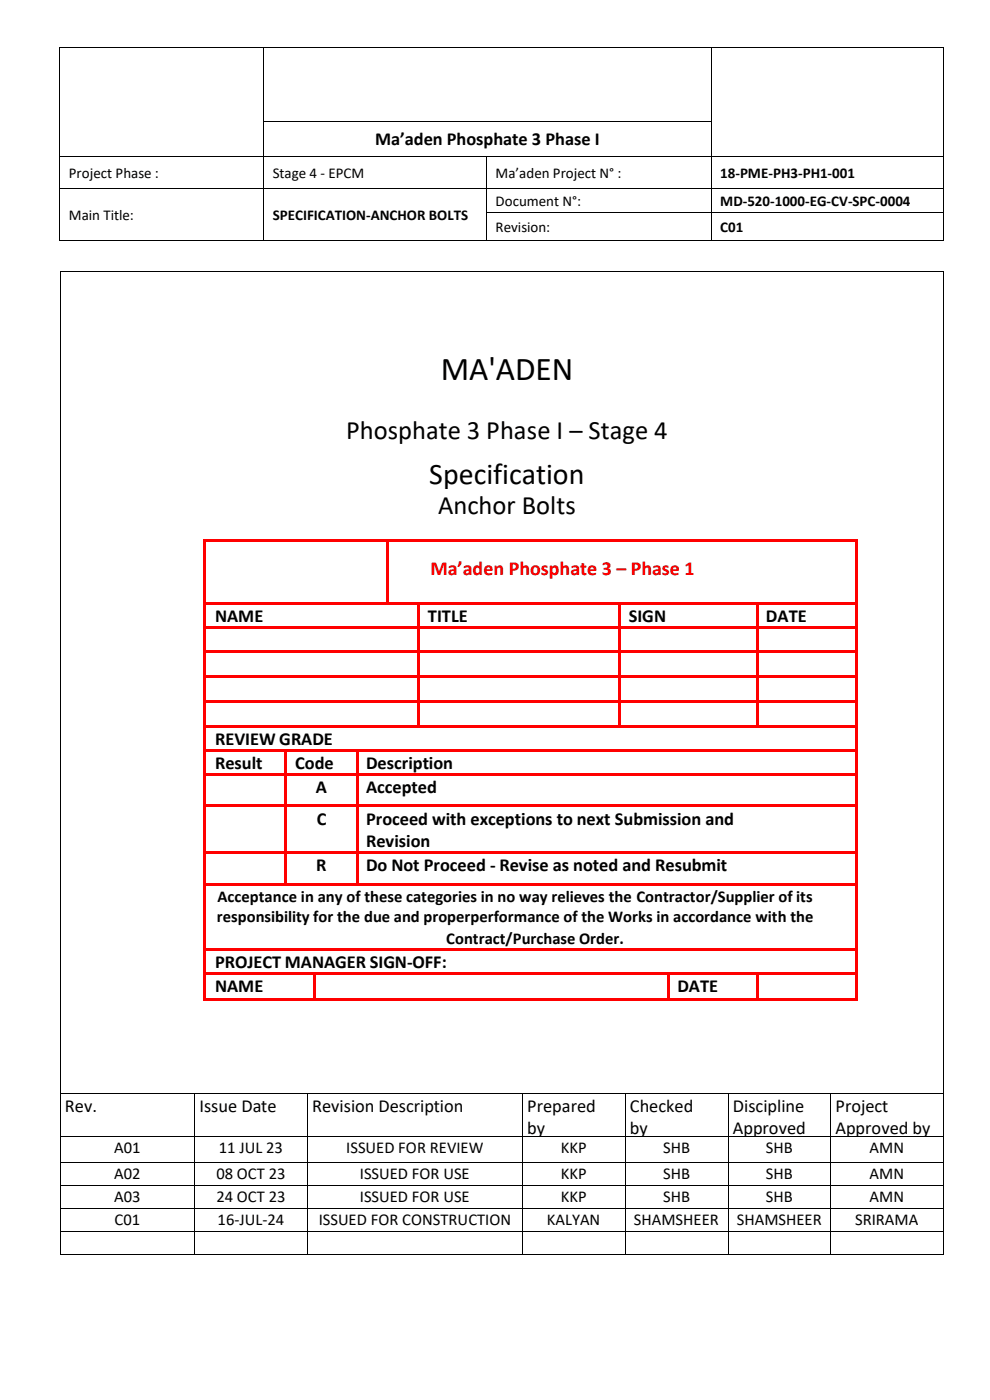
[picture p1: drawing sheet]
<svg xmlns="http://www.w3.org/2000/svg" width="210mm" height="297mm" viewBox="0 0 210 297" stroke-linecap="round" stroke-linejoin="round" font-family="sans-serif">
<defs><g id="words">
<text font-size="7.1" x="93.4" y="80.5">MA'ADEN</text>
<text font-size="6.3" x="91" y="102.8">Specification</text>
<g font-size="5.6">
<text x="73.4" y="93.1">Phosphate 3 Phase I – Stage 4</text>
<text x="92.9" y="109.1">Anchor Bolts</text>
</g>
<text font-size="4.2" fill="#f00" x="91.3" y="122">Ma’aden Phosphate 3 – Phase 1</text>
<g font-size="3.9">
<text x="79.6" y="30.9">Ma’aden Phosphate 3 Phase I</text>
<text x="45.6" y="131.9">NAME</text>
<text x="90.7" y="131.9">TITLE</text>
<text x="133.3" y="131.9">SIGN</text>
<text x="162.4" y="131.9">DATE</text>
<text x="45.6" y="158">REVIEW GRADE</text>
<text x="45.6" y="163.1">Result</text>
<text x="62.6" y="163.1">Code</text>
<text x="77.6" y="163.1">Description</text>
<text x="67" y="168.2">A</text>
<text x="77.6" y="168.2">Accepted</text>
<text x="67.2" y="175.1">C</text>
<text x="77.6" y="175.1">Proceed with exceptions to next Submission and</text>
<text x="77.6" y="179.7">Revision</text>
<text x="67.1" y="184.9">R</text>
<text x="77.6" y="184.9">Do Not Proceed - Revise as noted and Resubmit</text>
<text x="45.6" y="205.3">PROJECT MANAGER SIGN-OFF:</text>
<text x="45.6" y="210.4">NAME</text>
<text x="143.6" y="210.4">DATE</text>
<text x="13.8" y="236">Rev.</text>
<text x="42.3" y="236">Issue Date</text>
<text x="66.2" y="236">Revision Description</text>
<text x="111.8" y="235.9">Prepared</text>
<text x="133.6" y="235.9">Checked</text>
<text x="155.4" y="235.9">Discipline</text>
<text x="177.2" y="235.9">Project</text>
<text x="111.8" y="240.6">by</text>
<text x="133.6" y="240.6">by</text>
<text x="155.4" y="240.6">Approved</text>
<text x="177.2" y="240.6">Approved by</text>
</g>
<g font-size="3.5">
<text x="46.2" y="191.3">Acceptance in any of these categories in no way relieves the Contractor/Supplier of its</text>
<text x="46" y="195.6">responsibility for the due and properperformance of the Works in accordance with the</text>
<text x="94.6" y="200.2">Contract/Purchase Order.</text>
<text x="24.2" y="244.7">A01</text>
<text x="46.4" y="244.7">11 JUL 23</text>
<text x="73.4" y="244.7">ISSUED FOR REVIEW</text>
<text x="118.9" y="244.7">KKP</text>
<text x="140.6" y="244.7">SHB</text>
<text x="162.4" y="244.7">SHB</text>
<text x="184.4" y="244.7">AMN</text>
<text x="24.2" y="250.1">A02</text>
<text x="45.9" y="250.1">08 OCT 23</text>
<text x="76.3" y="250.1">ISSUED FOR USE</text>
<text x="118.9" y="250.1">KKP</text>
<text x="140.6" y="250.1">SHB</text>
<text x="162.4" y="250.1">SHB</text>
<text x="184.4" y="250.1">AMN</text>
<text x="24.2" y="255">A03</text>
<text x="45.9" y="255">24 OCT 23</text>
<text x="76.3" y="255">ISSUED FOR USE</text>
<text x="118.9" y="255">KKP</text>
<text x="140.6" y="255">SHB</text>
<text x="162.4" y="255">SHB</text>
<text x="184.4" y="255">AMN</text>
<text x="24.3" y="259.8">C01</text>
<text x="46.2" y="259.8">16-JUL-24</text>
<text x="67.6" y="259.8">ISSUED FOR CONSTRUCTION</text>
<text x="116" y="259.8">KALYAN</text>
<text x="134.4" y="259.8">SHAMSHEER</text>
<text x="156.2" y="259.8">SHAMSHEER</text>
<text x="181.3" y="259.8">SRIRAMA</text>
</g>
<g font-size="3.2">
<text x="14.6" y="37.7">Project Phase :</text>
<text x="57.8" y="37.7">Stage 4 - EPCM</text>
<text x="105.1" y="37.7">Ma’aden Project N° :</text>
<text x="152.7" y="37.7">18-PME-PH3-PH1-001</text>
<text x="14.6" y="46.7">Main Title:</text>
<text x="57.8" y="46.7">SPECIFICATION-ANCHOR BOLTS</text>
<text x="105.1" y="43.7">Document N°:</text>
<text x="152.7" y="43.7">MD-520-1000-EG-CV-SPC-0004</text>
<text x="105.1" y="49.2">Revision:</text>
<text x="152.7" y="49.2">C01</text>
</g>
</g></defs>
<g fill="#000">
<path d="M12.6 9.9h.2v.2h-.2z" fill-rule="evenodd"/>
<path d="M12.6 9.9h.2v.2h-.2z" fill-rule="evenodd"/>
<path d="M55.8 9.9h.2v.2h-.2z" fill-rule="evenodd"/>
<path d="M150.8 9.9h.2v.2h-.2z" fill-rule="evenodd"/>
<path d="M200 9.9h.2v.2h-.2z" fill-rule="evenodd"/>
<path d="M200 9.9h.2v.2h-.2z" fill-rule="evenodd"/>
<path d="M12.6 25.8h.2v.2h-.2z" fill-rule="evenodd"/>
<path d="M12.6 33.1h.2v.2h-.2z" fill-rule="evenodd"/>
<path d="M55.8 25.8h.2v.2h-.2z" fill-rule="evenodd"/>
<path d="M55.8 33.1h.2v.2h-.2z" fill-rule="evenodd"/>
<path d="M103.1 33.1h.2v.2h-.2z" fill-rule="evenodd"/>
<path d="M150.8 25.8h.2v.2h-.2z" fill-rule="evenodd"/>
<path d="M150.8 33.1h.2v.2h-.2z" fill-rule="evenodd"/>
<path d="M200 25.8h.2v.2h-.2z" fill-rule="evenodd"/>
<path d="M200 33.1h.2v.2h-.2z" fill-rule="evenodd"/>
<path d="M12.6 39.9h.2v.2h-.2z" fill-rule="evenodd"/>
<path d="M12.6 45h.2v.2h-.2z" fill-rule="evenodd"/>
<path d="M12.6 51h.2v.2h-.2z" fill-rule="evenodd"/>
<path d="M12.6 51h.2v.2h-.2z" fill-rule="evenodd"/>
<path d="M12.7 57.5h.2v.1h-.2z" fill-rule="evenodd"/>
<path d="M12.7 57.5h.2v.1h-.2z" fill-rule="evenodd"/>
<path d="M15.1 57.5h.2v.1h-.2z" fill-rule="evenodd"/>
<path d="M55.8 39.9h.2v.2h-.2z" fill-rule="evenodd"/>
<path d="M55.8 45h.2v.2h-.2z" fill-rule="evenodd"/>
<path d="M55.8 51h.2v.2h-.2z" fill-rule="evenodd"/>
<path d="M103.1 39.9h.2v.2h-.2z" fill-rule="evenodd"/>
<path d="M103.1 45h.2v.2h-.2z" fill-rule="evenodd"/>
<path d="M103.1 51h.2v.2h-.2z" fill-rule="evenodd"/>
<path d="M150.8 39.9h.2v.2h-.2z" fill-rule="evenodd"/>
<path d="M150.8 45h.2v.2h-.2z" fill-rule="evenodd"/>
<path d="M150.8 51h.2v.2h-.2z" fill-rule="evenodd"/>
<path d="M199.9 57.5h.2v.1h-.2z" fill-rule="evenodd"/>
<path d="M199.9 57.5h.2v.1h-.2z" fill-rule="evenodd"/>
<path d="M200 39.9h.2v.2h-.2z" fill-rule="evenodd"/>
<path d="M200 45h.2v.2h-.2z" fill-rule="evenodd"/>
<path d="M200 51h.2v.2h-.2z" fill-rule="evenodd"/>
<path d="M200 51h.2v.2h-.2z" fill-rule="evenodd"/>
</g>
<g fill="none" stroke="#000" stroke-width=".21">
<path d="M12.7 10.1v15.7M12.8 10h43M55.9 10.1v15.7M56 10h94.8M150.9 10.1v15.7M151 10h49M200.1 10.1v15.7M12.7 25.9v7.2M12.7 33.3v6.6M12.8 33.2h43M55.9 25.9v7.2M55.9 33.3v6.6"/>
<path d="M56 25.9h94.8M56 33.2h47.1M103.2 33.3v6.6M103.3 33.2h47.5M150.9 25.9v7.2M150.9 33.3v6.6M151 33.2h49M200.1 25.9v7.2M200.1 33.3v6.6M12.7 40.1v4.9M12.7 45.2v5.8M12.8 57.6v46.1"/>
<path d="M12.8 40h43M12.8 51.1h43M12.9 57.5h2.2M15.3 57.5h184.6M55.9 40.1v4.9M55.9 45.2v5.8M56 40h47.1M56 51.1h47.1M103.2 40.1v4.9M103.2 45.2v5.8M103.3 40h47.5M103.3 45.1h47.5"/>
<path d="M103.3 51.1h47.5M150.9 40.1v4.9M150.9 45.2v5.8M151 40h49M151 45.1h49M151 51.1h49M200 57.6v46.1M200.1 40.1v4.9M200.1 45.2v5.8"/>
</g>
<g fill="#f00">
<path d="M43.1 114.4h.6v.6h-.6z" fill-rule="evenodd"/>
<path d="M43.1 114.4h.6v.6h-.6z" fill-rule="evenodd"/>
<path d="M43.7 114.4h38.3v.6h-38.3z" fill-rule="evenodd"/>
<path d="M82 115h.5z" fill-rule="evenodd"/>
<path d="M82 114.4h.5v.6h-.5z" fill-rule="evenodd"/>
<path d="M82.5 114.4h98.8v.6h-98.8z" fill-rule="evenodd"/>
<path d="M181.3 114.4h.5v.6h-.5z" fill-rule="evenodd"/>
<path d="M181.3 114.4h.5v.6h-.5z" fill-rule="evenodd"/>
<path d="M43.1 115h.6v12.7h-.6z" fill-rule="evenodd"/>
<path d="M82 115h.5v12.7h-.5z" fill-rule="evenodd"/>
<path d="M181.3 115h.5v12.7h-.5z" fill-rule="evenodd"/>
<path d="M43.1 127.7h.6v.6h-.6z" fill-rule="evenodd"/>
<path d="M43.7 127.7h38.3v.5h-38.3z" fill-rule="evenodd"/>
<path d="M82 127.7h.5v.5h-.5z" fill-rule="evenodd"/>
<path d="M82.5 127.7h6v.5h-6z" fill-rule="evenodd"/>
<path d="M88.5 128.2l.5 .1z" fill-rule="evenodd"/>
<path d="M88.5 127.7h.5v.5h-.5z" fill-rule="evenodd"/>
<path d="M89 127.7h42.2v.5h-42.2z" fill-rule="evenodd"/>
<path d="M131.2 128.2l.5 .1z" fill-rule="evenodd"/>
<path d="M131.2 127.7h.5v.5h-.5z" fill-rule="evenodd"/>
<path d="M131.7 127.7h28.6v.5h-28.6z" fill-rule="evenodd"/>
<path d="M160.4 128.2l.5 .1z" fill-rule="evenodd"/>
<path d="M160.4 127.7h.5v.5h-.5z" fill-rule="evenodd"/>
<path d="M160.9 127.7h20.4v.5h-20.4z" fill-rule="evenodd"/>
<path d="M181.3 127.7h.5v.6h-.5z" fill-rule="evenodd"/>
<path d="M43.1 128.3h.6v4.5h-.6z" fill-rule="evenodd"/>
<path d="M88.5 128.3h.5v4.5h-.5z" fill-rule="evenodd"/>
<path d="M131.2 128.3h.5v4.5h-.5z" fill-rule="evenodd"/>
<path d="M160.4 128.3h.5v4.5h-.5z" fill-rule="evenodd"/>
<path d="M181.3 128.3h.5v4.5h-.5z" fill-rule="evenodd"/>
<path d="M43.1 132.8h.6v.6h-.6z" fill-rule="evenodd"/>
<path d="M43.7 132.8h44.8v.5h-44.8z" fill-rule="evenodd"/>
<path d="M88.5 132.8h.5v.6h-.5z" fill-rule="evenodd"/>
<path d="M89 132.8h42.2v.5h-42.2z" fill-rule="evenodd"/>
<path d="M131.2 132.8h.5v.6h-.5z" fill-rule="evenodd"/>
<path d="M131.7 132.8h28.6v.5h-28.6z" fill-rule="evenodd"/>
<path d="M160.4 132.8h.5v.6h-.5z" fill-rule="evenodd"/>
<path d="M160.9 132.8h20.4v.5h-20.4z" fill-rule="evenodd"/>
<path d="M181.3 132.8h.5v.6h-.5z" fill-rule="evenodd"/>
<path d="M43.1 133.4h.6v4.7h-.6z" fill-rule="evenodd"/>
<path d="M88.5 133.4h.5v4.7h-.5z" fill-rule="evenodd"/>
<path d="M131.2 133.4h.5v4.7h-.5z" fill-rule="evenodd"/>
<path d="M160.4 133.4h.5v4.7h-.5z" fill-rule="evenodd"/>
<path d="M181.3 133.4h.5v4.7h-.5z" fill-rule="evenodd"/>
<path d="M43.1 138.1h.6v.5h-.6z" fill-rule="evenodd"/>
<path d="M43.7 138.1h44.8v.5h-44.8z" fill-rule="evenodd"/>
<path d="M88.5 138.1h.5v.5h-.5z" fill-rule="evenodd"/>
<path d="M89 138.1h42.2v.5h-42.2z" fill-rule="evenodd"/>
<path d="M131.2 138.1h.5v.5h-.5z" fill-rule="evenodd"/>
<path d="M131.7 138.1h28.6v.5h-28.6z" fill-rule="evenodd"/>
<path d="M160.4 138.1h.5v.5h-.5z" fill-rule="evenodd"/>
<path d="M160.9 138.1h20.4v.5h-20.4z" fill-rule="evenodd"/>
<path d="M181.3 138.1h.5v.5h-.5z" fill-rule="evenodd"/>
<path d="M43.1 138.6h.6v4.8h-.6z" fill-rule="evenodd"/>
<path d="M88.5 138.6h.5v4.8h-.5z" fill-rule="evenodd"/>
<path d="M131.2 138.6h.5v4.8h-.5z" fill-rule="evenodd"/>
<path d="M160.4 138.6h.5v4.8h-.5z" fill-rule="evenodd"/>
<path d="M181.3 138.6h.5v4.8h-.5z" fill-rule="evenodd"/>
<path d="M43.1 143.4h.6v.5h-.6z" fill-rule="evenodd"/>
<path d="M43.7 143.4h44.8v.5h-44.8z" fill-rule="evenodd"/>
<path d="M88.5 143.4h.5v.5h-.5z" fill-rule="evenodd"/>
<path d="M89 143.4h42.2v.5h-42.2z" fill-rule="evenodd"/>
<path d="M131.2 143.4h.5v.5h-.5z" fill-rule="evenodd"/>
<path d="M131.7 143.4h28.6v.5h-28.6z" fill-rule="evenodd"/>
<path d="M160.4 143.4h.5v.5h-.5z" fill-rule="evenodd"/>
<path d="M160.9 143.4h20.4v.5h-20.4z" fill-rule="evenodd"/>
<path d="M181.3 143.4h.5v.5h-.5z" fill-rule="evenodd"/>
<path d="M43.1 143.9h.6v4.7h-.6z" fill-rule="evenodd"/>
<path d="M88.5 143.9h.5v4.7h-.5z" fill-rule="evenodd"/>
<path d="M131.2 143.9h.5v4.7h-.5z" fill-rule="evenodd"/>
<path d="M160.4 143.9h.5v4.7h-.5z" fill-rule="evenodd"/>
<path d="M181.3 143.9h.5v4.7h-.5z" fill-rule="evenodd"/>
<path d="M43.1 148.6h.6v.6h-.6z" fill-rule="evenodd"/>
<path d="M43.7 148.6h44.8v.5h-44.8z" fill-rule="evenodd"/>
<path d="M88.5 148.6h.5v.6h-.5z" fill-rule="evenodd"/>
<path d="M89 148.6h42.2v.5h-42.2z" fill-rule="evenodd"/>
<path d="M131.2 148.6h.5v.6h-.5z" fill-rule="evenodd"/>
<path d="M131.7 148.6h28.6v.5h-28.6z" fill-rule="evenodd"/>
<path d="M160.4 148.6h.5v.6h-.5z" fill-rule="evenodd"/>
<path d="M160.9 148.6h20.4v.5h-20.4z" fill-rule="evenodd"/>
<path d="M181.3 148.6h.5v.6h-.5z" fill-rule="evenodd"/>
<path d="M43.1 149.2h.6v4.7h-.6z" fill-rule="evenodd"/>
<path d="M88.5 149.2h.5v4.7h-.5z" fill-rule="evenodd"/>
<path d="M131.2 149.2h.5v4.7h-.5z" fill-rule="evenodd"/>
<path d="M160.4 149.2h.5v4.7h-.5z" fill-rule="evenodd"/>
<path d="M181.3 149.2h.5v4.7h-.5z" fill-rule="evenodd"/>
<path d="M43.1 153.9h.6v.5h-.6z" fill-rule="evenodd"/>
<path d="M43.7 153.9h44.8v.5h-44.8z" fill-rule="evenodd"/>
<path d="M88.5 153.9h.5v.5h-.5z" fill-rule="evenodd"/>
<path d="M89 153.9h42.2v.5h-42.2z" fill-rule="evenodd"/>
<path d="M131.2 153.9h.5v.5h-.5z" fill-rule="evenodd"/>
<path d="M131.7 153.9h28.6v.5h-28.6z" fill-rule="evenodd"/>
<path d="M160.4 153.9h.5v.5h-.5z" fill-rule="evenodd"/>
<path d="M160.9 153.9h20.4v.5h-20.4z" fill-rule="evenodd"/>
<path d="M181.3 153.9h.5v.5h-.5z" fill-rule="evenodd"/>
<path d="M43.1 154.4h.6v4.5h-.6z" fill-rule="evenodd"/>
<path d="M181.3 154.4h.5v4.5h-.5z" fill-rule="evenodd"/>
<path d="M43.1 158.9h.6v.6h-.6z" fill-rule="evenodd"/>
<path d="M43.7 158.9h16.7v.5h-16.7z" fill-rule="evenodd"/>
<path d="M60.4 159.4l.5 .1z" fill-rule="evenodd"/>
<path d="M60.4 158.9h.5v.5h-.5z" fill-rule="evenodd"/>
<path d="M60.9 158.9h14.6v.5h-14.6z" fill-rule="evenodd"/>
<path d="M75.5 159.4l.5 .1z" fill-rule="evenodd"/>
<path d="M75.5 158.9h.5v.5h-.5z" fill-rule="evenodd"/>
<path d="M76 158.9h105.3v.5h-105.3z" fill-rule="evenodd"/>
<path d="M181.3 158.9h.5v.6h-.5z" fill-rule="evenodd"/>
<path d="M43.1 159.5h.6v4.5h-.6z" fill-rule="evenodd"/>
<path d="M60.4 159.5h.5v4.5h-.5z" fill-rule="evenodd"/>
<path d="M75.5 159.5h.5v4.5h-.5z" fill-rule="evenodd"/>
<path d="M181.3 159.5h.5v4.5h-.5z" fill-rule="evenodd"/>
<path d="M43.1 164h.6v.5h-.6z" fill-rule="evenodd"/>
<path d="M43.7 164h16.7v.5h-16.7z" fill-rule="evenodd"/>
<path d="M60.4 164h.5v.5h-.5z" fill-rule="evenodd"/>
<path d="M60.9 164h14.6v.5h-14.6z" fill-rule="evenodd"/>
<path d="M75.5 164h.5v.5h-.5z" fill-rule="evenodd"/>
<path d="M76 164h105.3v.5h-105.3z" fill-rule="evenodd"/>
<path d="M181.3 164h.5v.5h-.5z" fill-rule="evenodd"/>
<path d="M43.1 164.5h.6v6.2h-.6z" fill-rule="evenodd"/>
<path d="M60.4 164.5h.5v6.2h-.5z" fill-rule="evenodd"/>
<path d="M75.5 164.5h.5v6.2h-.5z" fill-rule="evenodd"/>
<path d="M181.3 164.5h.5v6.2h-.5z" fill-rule="evenodd"/>
<path d="M43.1 170.7h.6v.6h-.6z" fill-rule="evenodd"/>
<path d="M43.7 170.7h16.7v.5h-16.7z" fill-rule="evenodd"/>
<path d="M60.4 170.7h.5v.6h-.5z" fill-rule="evenodd"/>
<path d="M60.9 170.7h14.6v.5h-14.6z" fill-rule="evenodd"/>
<path d="M75.5 170.7h.5v.6h-.5z" fill-rule="evenodd"/>
<path d="M76 170.7h105.3v.5h-105.3z" fill-rule="evenodd"/>
<path d="M181.3 170.7h.5v.6h-.5z" fill-rule="evenodd"/>
<path d="M43.1 171.3h.6v9.4h-.6z" fill-rule="evenodd"/>
<path d="M60.4 171.3h.5v9.4h-.5z" fill-rule="evenodd"/>
<path d="M75.5 171.3h.5v9.4h-.5z" fill-rule="evenodd"/>
<path d="M181.3 171.3h.5v9.4h-.5z" fill-rule="evenodd"/>
<path d="M43.1 180.7h.6v.5h-.6z" fill-rule="evenodd"/>
<path d="M43.7 180.7h16.7v.5h-16.7z" fill-rule="evenodd"/>
<path d="M60.4 180.7h.5v.5h-.5z" fill-rule="evenodd"/>
<path d="M60.9 180.7h14.6v.5h-14.6z" fill-rule="evenodd"/>
<path d="M75.5 180.7h.5v.5h-.5z" fill-rule="evenodd"/>
<path d="M76 180.7h105.3v.5h-105.3z" fill-rule="evenodd"/>
<path d="M181.3 180.7h.5v.5h-.5z" fill-rule="evenodd"/>
<path d="M43.1 181.2h.6v6.2h-.6z" fill-rule="evenodd"/>
<path d="M60.4 181.2h.5v6.2h-.5z" fill-rule="evenodd"/>
<path d="M75.5 181.2h.5v6.2h-.5z" fill-rule="evenodd"/>
<path d="M181.3 181.2h.5v6.2h-.5z" fill-rule="evenodd"/>
<path d="M43.1 187.4h.6v.5h-.6z" fill-rule="evenodd"/>
<path d="M43.7 187.4h16.7v.5h-16.7z" fill-rule="evenodd"/>
<path d="M60.4 187.4h.5v.5h-.5z" fill-rule="evenodd"/>
<path d="M60.9 187.4h14.6v.5h-14.6z" fill-rule="evenodd"/>
<path d="M75.5 187.4h.5v.5h-.5z" fill-rule="evenodd"/>
<path d="M76 187.4h105.3v.5h-105.3z" fill-rule="evenodd"/>
<path d="M181.3 187.4h.5v.5h-.5z" fill-rule="evenodd"/>
<path d="M43.1 187.9h.6v13.3h-.6z" fill-rule="evenodd"/>
<path d="M181.3 187.9h.5v13.3h-.5z" fill-rule="evenodd"/>
<path d="M43.1 201.2h.6v.5h-.6z" fill-rule="evenodd"/>
<path d="M43.7 201.2h137.6v.5h-137.6z" fill-rule="evenodd"/>
<path d="M181.3 201.2h.5v.5h-.5z" fill-rule="evenodd"/>
<path d="M43.1 201.7h.6v4.5h-.6z" fill-rule="evenodd"/>
<path d="M181.3 201.7h.5v4.5h-.5z" fill-rule="evenodd"/>
<path d="M43.1 206.2h.6v.6h-.6z" fill-rule="evenodd"/>
<path d="M43.7 206.2h22.7v.5h-22.7z" fill-rule="evenodd"/>
<path d="M66.4 206.7l.5 .1z" fill-rule="evenodd"/>
<path d="M66.4 206.2h.5v.5h-.5z" fill-rule="evenodd"/>
<path d="M66.9 206.2h74.6v.5h-74.6z" fill-rule="evenodd"/>
<path d="M141.5 206.7l.5 .1z" fill-rule="evenodd"/>
<path d="M141.5 206.2h.5v.5h-.5z" fill-rule="evenodd"/>
<path d="M142 206.2h18.3v.5h-18.3z" fill-rule="evenodd"/>
<path d="M160.4 206.7l.5 .1z" fill-rule="evenodd"/>
<path d="M160.4 206.2h.5v.5h-.5z" fill-rule="evenodd"/>
<path d="M160.9 206.2h20.4v.5h-20.4z" fill-rule="evenodd"/>
<path d="M181.3 206.2h.5v.6h-.5z" fill-rule="evenodd"/>
<path d="M43.1 206.8h.6v5.1h-.6z" fill-rule="evenodd"/>
<path d="M66.4 206.8h.5v5.1h-.5z" fill-rule="evenodd"/>
<path d="M141.5 206.8h.5v5.1h-.5z" fill-rule="evenodd"/>
<path d="M160.4 206.8h.5v5.1h-.5z" fill-rule="evenodd"/>
<path d="M181.3 206.8h.5v5.1h-.5z" fill-rule="evenodd"/>
<path d="M43.1 211.9h.6v.5h-.6z" fill-rule="evenodd"/>
<path d="M43.1 211.9h.6v.5h-.6z" fill-rule="evenodd"/>
<path d="M43.7 211.9h.5v.5h-.5z" fill-rule="evenodd"/>
<path d="M44.2 211.9h16.4v.5h-16.4z" fill-rule="evenodd"/>
<path d="M60.6 211.9h.5v.5h-.5z" fill-rule="evenodd"/>
<path d="M61.1 211.9h5.3v.5h-5.3z" fill-rule="evenodd"/>
<path d="M66.4 211.9h.5v.5h-.5z" fill-rule="evenodd"/>
<path d="M66.9 211.9h.6v.5h-.6z" fill-rule="evenodd"/>
<path d="M67.5 211.9h8.2v.5h-8.2z" fill-rule="evenodd"/>
<path d="M75.7 211.9h.5v.5h-.5z" fill-rule="evenodd"/>
<path d="M76.2 211.9h6.1v.5h-6.1z" fill-rule="evenodd"/>
<path d="M82.3 211.9h.5v.5h-.5z" fill-rule="evenodd"/>
<path d="M82.8 211.9h6v.5h-6z" fill-rule="evenodd"/>
<path d="M88.8 211.9h.5v.5h-.5z" fill-rule="evenodd"/>
<path d="M89.3 211.9h42.2v.5h-42.2z" fill-rule="evenodd"/>
<path d="M131.5 211.9h.5v.5h-.5z" fill-rule="evenodd"/>
<path d="M132 211.9h9.5v.5h-9.5z" fill-rule="evenodd"/>
<path d="M141.5 211.9h.5v.5h-.5z" fill-rule="evenodd"/>
<path d="M142 211.9h.5v.5h-.5z" fill-rule="evenodd"/>
<path d="M142.5 211.9h17.8v.5h-17.8z" fill-rule="evenodd"/>
<path d="M160.4 211.9h.5v.5h-.5z" fill-rule="evenodd"/>
<path d="M160.9 211.9h.5v.5h-.5z" fill-rule="evenodd"/>
<path d="M161.4 211.9h19.9v.5h-19.9z" fill-rule="evenodd"/>
<path d="M181.3 211.9h.5v.5h-.5z" fill-rule="evenodd"/>
<path d="M181.3 211.9h.5v.5h-.5z" fill-rule="evenodd"/>
</g>
<g fill="none" stroke="#000" stroke-width=".21">
<path d="M12.8 103.7v128.3M200 103.7v128.3M12.8 232.2v8.9M12.9 232.1h2.2M15.3 232.1h25.9M41.3 232.2v8.9M41.4 232.1h23.7M65.2 232.2v8.9M65.3 232.1h45.4M110.8 232.2v8.9M110.9 232.1h21.6M132.6 232.2v8.9"/>
<path d="M132.7 232.1h21.6M154.4 232.2v8.9M154.5 232.1h21.6M176.2 232.2v8.9M176.3 232.1h23.6M200 232.2v8.9M12.8 241.3v5.3M12.8 246.8v4.7M12.8 251.6v4.7M12.8 256.5v4.6M12.9 241.2h28.3M12.9 246.7h28.3"/>
<path d="M12.9 251.5h28.3M12.9 256.4h28.3M41.3 241.3v5.3M41.3 246.8v4.7M41.3 251.6v4.7M41.3 256.5v4.6M41.4 241.2h23.7M41.4 246.7h23.7M41.4 251.5h23.7M41.4 256.4h23.7M65.2 241.3v5.3M65.2 246.8v4.7"/>
<path d="M65.2 251.6v4.7M65.2 256.5v4.6M65.3 241.2h45.4M65.3 246.7h45.4M65.3 251.5h45.4M65.3 256.4h45.4M110.8 241.3v5.3M110.8 246.8v4.7M110.8 251.6v4.7M110.8 256.5v4.6M110.9 241.2h21.6M110.9 246.7h21.6"/>
<path d="M110.9 251.5h21.6M110.9 256.4h21.6M132.6 241.3v5.3M132.6 246.8v4.7M132.6 251.6v4.7M132.6 256.5v4.6M132.7 241.2h21.6M132.7 246.7h21.6M132.7 251.5h21.6M132.7 256.4h21.6M154.4 241.3v5.3M154.4 246.8v4.7"/>
<path d="M154.4 251.6v4.7M154.4 256.5v4.6M154.5 241.2h21.6M154.5 246.7h21.6M154.5 251.5h21.6M154.5 256.4h21.6M176.2 241.3v5.3M176.2 246.8v4.7M176.2 251.6v4.7M176.2 256.5v4.6M176.3 241.2h23.6M176.3 246.7h23.6"/>
<path d="M176.3 251.5h23.6M176.3 256.4h23.6M200 241.3v5.3M200 246.8v4.7M200 251.6v4.7M200 256.5v4.6M12.8 261.3v4.7M12.9 261.2h28.3M12.9 266.1h28.3M41.3 261.3v4.7M41.4 261.2h23.7M41.4 266.1h23.7"/>
<path d="M65.2 261.3v4.7M65.3 261.2h45.4M65.3 266.1h45.4M110.8 261.3v4.7M110.9 261.2h21.6M110.9 266.1h21.6M132.6 261.3v4.7M132.7 261.2h21.6M132.7 266.1h21.6M154.4 261.3v4.7M154.5 261.2h21.6M154.5 266.1h21.6"/>
<path d="M176.2 261.3v4.7M176.3 261.2h23.6M176.3 266.1h23.6M200 261.3v4.7"/>
</g>
<g fill="#000">
<path d="M12.7 232h.2v.2h-.2z" fill-rule="evenodd"/>
<path d="M15.1 232h.2v.2h-.2z" fill-rule="evenodd"/>
<path d="M41.2 232h.2v.2h-.2z" fill-rule="evenodd"/>
<path d="M65.1 232h.2v.2h-.2z" fill-rule="evenodd"/>
<path d="M110.7 232h.2v.2h-.2z" fill-rule="evenodd"/>
<path d="M132.5 232h.2v.2h-.2z" fill-rule="evenodd"/>
<path d="M154.3 232h.2v.2h-.2z" fill-rule="evenodd"/>
<path d="M176.1 232h.2v.2h-.2z" fill-rule="evenodd"/>
<path d="M199.9 232h.2v.2h-.2z" fill-rule="evenodd"/>
<path d="M12.7 241.1h.2v.2h-.2z" fill-rule="evenodd"/>
<path d="M12.7 246.6h.2v.2h-.2z" fill-rule="evenodd"/>
<path d="M12.7 251.5h.2v.1h-.2z" fill-rule="evenodd"/>
<path d="M12.7 256.3h.2v.2h-.2z" fill-rule="evenodd"/>
<path d="M41.2 241.1h.2v.2h-.2z" fill-rule="evenodd"/>
<path d="M41.2 246.6h.2v.2h-.2z" fill-rule="evenodd"/>
<path d="M41.2 251.5h.2v.1h-.2z" fill-rule="evenodd"/>
<path d="M41.2 256.3h.2v.2h-.2z" fill-rule="evenodd"/>
<path d="M65.1 241.1h.2v.2h-.2z" fill-rule="evenodd"/>
<path d="M65.1 246.6h.2v.2h-.2z" fill-rule="evenodd"/>
<path d="M65.1 251.5h.2v.1h-.2z" fill-rule="evenodd"/>
<path d="M65.1 256.3h.2v.2h-.2z" fill-rule="evenodd"/>
<path d="M110.7 241.1h.2v.2h-.2z" fill-rule="evenodd"/>
<path d="M110.7 246.6h.2v.2h-.2z" fill-rule="evenodd"/>
<path d="M110.7 251.5h.2v.1h-.2z" fill-rule="evenodd"/>
<path d="M110.7 256.3h.2v.2h-.2z" fill-rule="evenodd"/>
<path d="M132.5 241.1h.2v.2h-.2z" fill-rule="evenodd"/>
<path d="M132.5 246.6h.2v.2h-.2z" fill-rule="evenodd"/>
<path d="M132.5 251.5h.2v.1h-.2z" fill-rule="evenodd"/>
<path d="M132.5 256.3h.2v.2h-.2z" fill-rule="evenodd"/>
<path d="M154.3 241.1h.2v.2h-.2z" fill-rule="evenodd"/>
<path d="M154.3 246.6h.2v.2h-.2z" fill-rule="evenodd"/>
<path d="M154.3 251.5h.2v.1h-.2z" fill-rule="evenodd"/>
<path d="M154.3 256.3h.2v.2h-.2z" fill-rule="evenodd"/>
<path d="M176.1 241.1h.2v.2h-.2z" fill-rule="evenodd"/>
<path d="M176.1 246.6h.2v.2h-.2z" fill-rule="evenodd"/>
<path d="M176.1 251.5h.2v.1h-.2z" fill-rule="evenodd"/>
<path d="M176.1 256.3h.2v.2h-.2z" fill-rule="evenodd"/>
<path d="M199.9 241.1h.2v.2h-.2z" fill-rule="evenodd"/>
<path d="M199.9 246.6h.2v.2h-.2z" fill-rule="evenodd"/>
<path d="M199.9 251.5h.2v.1h-.2z" fill-rule="evenodd"/>
<path d="M199.9 256.3h.2v.2h-.2z" fill-rule="evenodd"/>
<path d="M12.7 261.1h.2v.2h-.2z" fill-rule="evenodd"/>
<path d="M12.7 266h.2v.2h-.2z" fill-rule="evenodd"/>
<path d="M12.7 266h.2v.2h-.2z" fill-rule="evenodd"/>
<path d="M41.2 261.1h.2v.2h-.2z" fill-rule="evenodd"/>
<path d="M41.2 266h.2v.2h-.2z" fill-rule="evenodd"/>
<path d="M65.1 261.1h.2v.2h-.2z" fill-rule="evenodd"/>
<path d="M65.1 266h.2v.2h-.2z" fill-rule="evenodd"/>
<path d="M110.7 261.1h.2v.2h-.2z" fill-rule="evenodd"/>
<path d="M110.7 266h.2v.2h-.2z" fill-rule="evenodd"/>
<path d="M132.5 261.1h.2v.2h-.2z" fill-rule="evenodd"/>
<path d="M132.5 266h.2v.2h-.2z" fill-rule="evenodd"/>
<path d="M154.3 261.1h.2v.2h-.2z" fill-rule="evenodd"/>
<path d="M154.3 266h.2v.2h-.2z" fill-rule="evenodd"/>
<path d="M176.1 261.1h.2v.2h-.2z" fill-rule="evenodd"/>
<path d="M176.1 266h.2v.2h-.2z" fill-rule="evenodd"/>
<path d="M199.9 261.1h.2v.2h-.2z" fill-rule="evenodd"/>
<path d="M199.9 266h.2v.2h-.2z" fill-rule="evenodd"/>
<path d="M199.9 266h.2v.2h-.2z" fill-rule="evenodd"/>
</g>
<use href="#words"/>
</svg>
